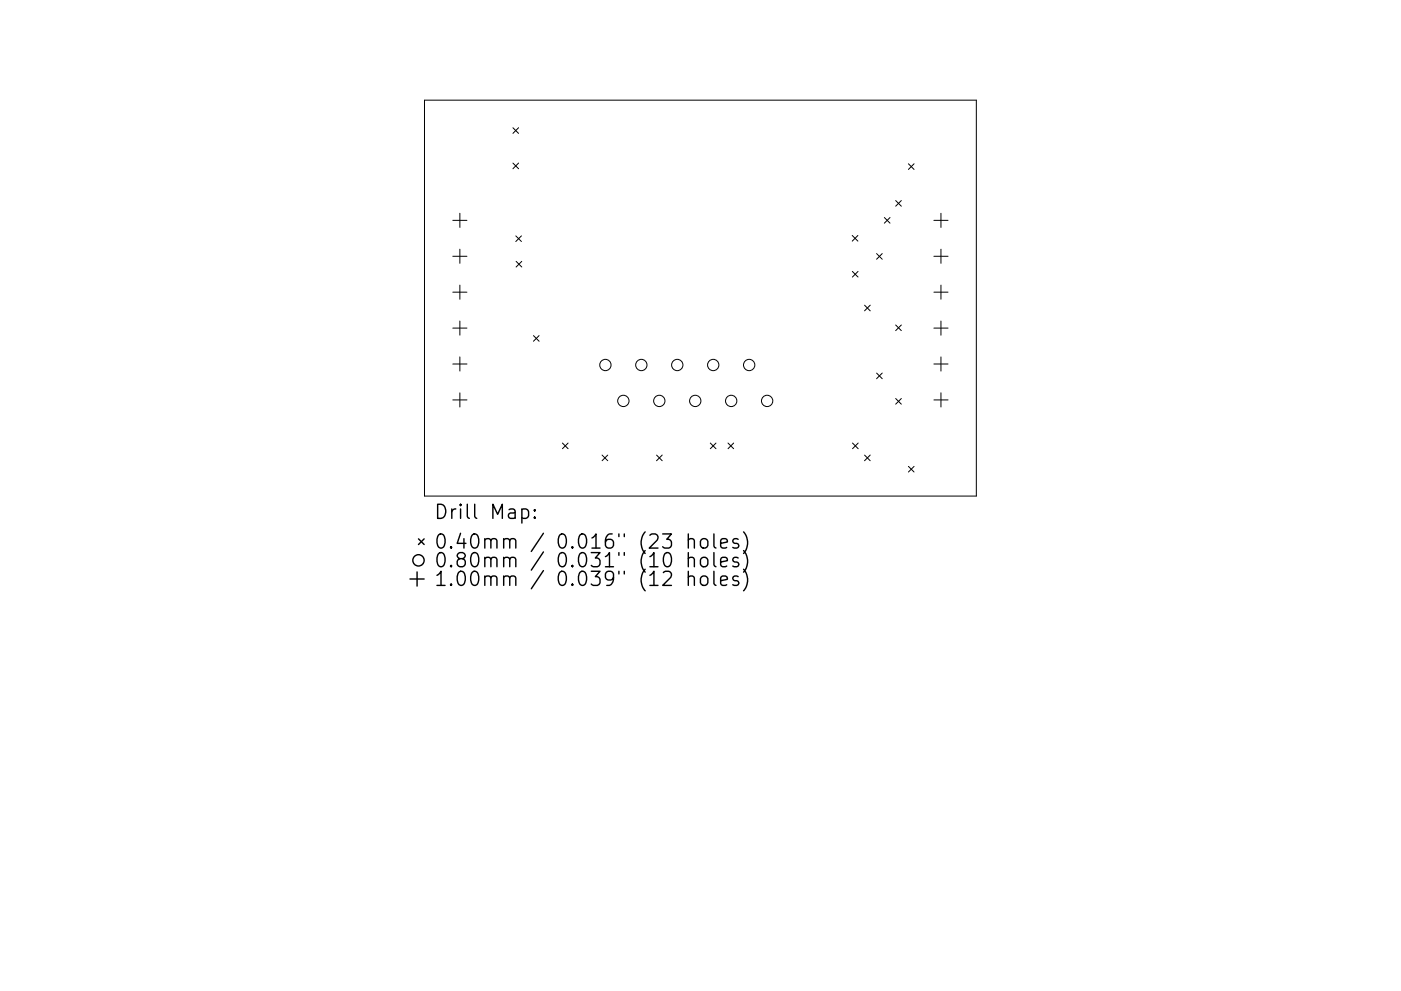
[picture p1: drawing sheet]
<svg xmlns="http://www.w3.org/2000/svg" width="297mm" height="210mm" viewBox="0 0 297 210" stroke-linecap="round" stroke-linejoin="round" font-family="sans-serif">
<defs><g id="words">
<g font-size="4.2">
<text x="91.9" y="110.1">Drill Map:</text>
<text x="91.9" y="116.4">0.40mm / 0.016&quot; (23 holes)</text>
<text x="91.9" y="120.4">0.80mm / 0.031&quot; (10 holes)</text>
<text x="91.9" y="124.3">1.00mm / 0.039&quot; (12 holes)</text>
</g>
</g></defs>
<g fill="none" stroke="#000" stroke-width=".21">
<path d="M90 21.3h117v84h-117zM108.8 27.1l1.2 1.2M108.8 34.6l1.2 1.2M110 27.1l-1.2 1.2M110 34.6l-1.2 1.2M192.6 34.8l1.2 1.2M193.8 34.8l-1.2 1.2M96 46.8h3M96 54.4h3M97.5 45.3v3M97.5 52.9v3M109.4 50l1.2 1.2"/>
<path d="M109.4 55.5l1.2 1.2M110.6 50l-1.2 1.2M110.6 55.5l-1.2 1.2M180.7 50l1.2 1.2M180.7 57.6l1.2 1.2M181.9 50l-1.2 1.2M181.9 57.6l-1.2 1.2M185.9 53.8l1.2 1.2M187.1 53.8l-1.2 1.2M187.5 46.2l1.2 1.2M188.7 46.2l-1.2 1.2M189.9 42.6l1.2 1.2"/>
<path d="M191.1 42.6l-1.2 1.2M198 46.8h3M198 54.4h3M199.5 45.3v3M199.5 52.9v3M96 62h3M96 69.6h3M96 77.2h3M97.5 60.5v3M97.5 68.1v3M97.5 75.7v3M113.1 71.2l1.2 1.2"/>
<path d="M114.3 71.2l-1.2 1.2M183.3 64.8l1.2 1.2M184.5 64.8l-1.2 1.2M185.9 79.2l1.2 1.2M187.1 79.2l-1.2 1.2M189.9 69l1.2 1.2M191.1 69l-1.2 1.2M198 62h3M198 69.6h3M198 77.2h3M199.5 60.5v3M199.5 68.1v3"/>
<path d="M199.5 75.7v3M96 84.9h3M97.5 83.4v3M119.3 94l1.2 1.2M120.5 94l-1.2 1.2M127.7 96.6l1.2 1.2M128.9 96.6l-1.2 1.2M139.2 96.6l1.2 1.2M140.4 96.6l-1.2 1.2M150.6 94l1.2 1.2M151.8 94l-1.2 1.2M154.4 94l1.2 1.2"/>
<path d="M155.6 94l-1.2 1.2M180.8 94l1.2 1.2M182 94l-1.2 1.2M183.3 96.6l1.2 1.2M184.5 96.6l-1.2 1.2M189.9 84.6l1.2 1.2M191.1 84.6l-1.2 1.2M192.6 99l1.2 1.2M193.8 99l-1.2 1.2M198 84.9h3M199.5 83.4v3"/>
<circle cx="128.4" cy="77.4" r="1.2"/>
<circle cx="136" cy="77.4" r="1.2"/>
<circle cx="143.6" cy="77.4" r="1.2"/>
<circle cx="151.2" cy="77.4" r="1.2"/>
<circle cx="158.8" cy="77.4" r="1.2"/>
<circle cx="132.2" cy="85.1" r="1.2"/>
<circle cx="139.8" cy="85.1" r="1.2"/>
<circle cx="147.4" cy="85.1" r="1.2"/>
<circle cx="155" cy="85.1" r="1.2"/>
<circle cx="162.6" cy="85.1" r="1.2"/>
</g>
<g fill="none" stroke="#000" stroke-width=".3">
<path d="M88.7 114.3l1.2 1.2M89.9 114.3l-1.2 1.2M110.6 108.1l.9-.1 .6 .6v.8l-.3 .4-.3 .2-.9-.2M113.4 109.7l.1 .1-.1 .2-.2-.2 .2-.1v.3M113.4 108.1l.1 .2-.1 .1-.2-.1 .2-.2v.3M145.9 114.6a.75 .75 0 0 1 1.3 .1v1.6M145.9 118.5a.75 .75 0 0 1 1.3 .2v1.5M145.9 113.3v3M145.9 117.2v3M148.6 114.6a.81 .81 0 0 1 .9-.3 .81 .81 0 0 1 .6 .6v.8a.81 .81 0 0 1-.8 .6 .81 .81 0 0 1-.8-.6v-.8zM148.6 118.5a.81 .81 0 0 1 .9-.3 .81 .81 0 0 1 .6 .6v.9a.81 .81 0 0 1-.8 .6 .81 .81 0 0 1-.8-.6v-.9zM151.4 113.3v2.6l.4 .4"/>
<path d="M151.4 117.2v2.6l.4 .4M152.8 115.3l1.4-.3-.1-.6-.9-.1-.4 .4v1.2l.1 .2 .3 .2 .9-.2M152.8 119.2l1.4-.2-.1-.6-.9-.2-.4 .5v1.1l.1 .3 .3 .1 .9-.1M156.5 114.4l-.7-.1-.4 .4 .1 .4 1 .3 .1 .3-.1 .4-.3 .2-.8-.2M156.5 118.4l-.7-.2-.4 .5 .1 .4 1 .3 .1 .3-.1 .4-.3 .1-.8-.1M157.6 112.9a3.4 3.4 0 0 1 0 4.5M157.6 116.8a3.4 3.4 0 0 1 0 4.6M86.9 122.8h3M88.4 121.3v3M145.9 122.5a.75 .75 0 0 1 1.3 .1v1.6M145.9 121.2v3M148.8 122.3a.81 .81 0 0 1 1.3 .5v.8a.81 .81 0 0 1-.8 .6 .81 .81 0 0 1-.8-.6v-.8z"/>
<path d="M151.4 121.2v2.6l.4 .4M152.8 123.2l1.4-.3-.1-.6-.9-.1-.4 .4v1.2l.1 .3 .3 .1 .9-.1M156.5 122.3l-.7-.1-.4 .4 .1 .5 1 .2 .1 .3-.1 .5-.3 .1-.8-.1M157.6 120.8a3.4 3.4 0 0 1 0 4.5"/>
<circle cx="88.7" cy="118.9" r="1.2"/>
</g>
<use href="#words"/>
</svg>
